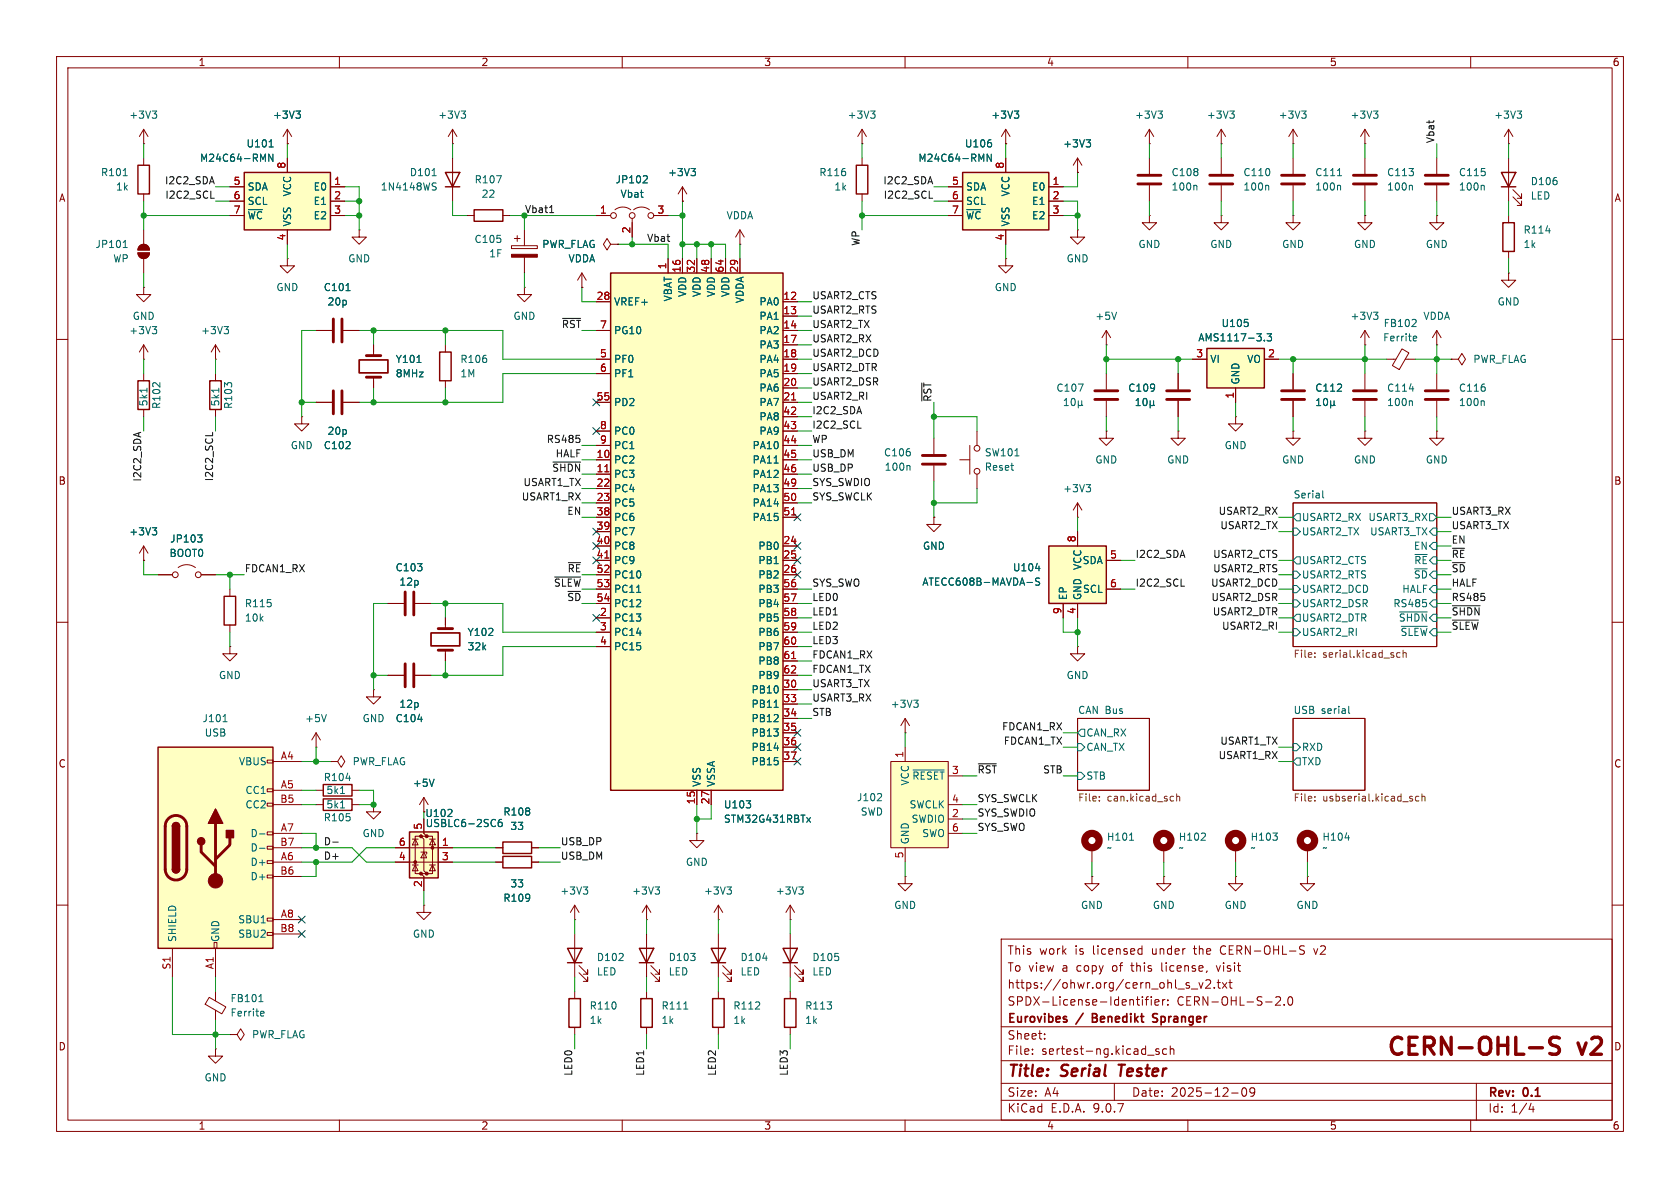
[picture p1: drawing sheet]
<svg xmlns="http://www.w3.org/2000/svg" width="297mm" height="210mm" viewBox="0 0 297 210" stroke-linecap="round" stroke-linejoin="round" font-family="sans-serif">
<defs><g id="words">
<g font-size="4.2" fill="#840000">
<text x="245" y="187.4">CERN-OHL-S</text>
<text x="279.3" y="187.4">v2</text>
</g>
<g font-size="2.8" fill="#840000">
<text x="178" y="190.9">Title:</text>
<text x="187.7" y="190.9">Serial</text>
<text x="198.6" y="190.9">Tester</text>
</g>
<g font-size="2.1" fill="#840000">
<text x="178" y="172">To view</text>
<text x="178" y="169">This</text>
<text x="183.7" y="169">work</text>
<text x="187.8" y="172">a</text>
<text x="190.1" y="169">is</text>
<text x="190.5" y="172">copy</text>
<text x="193.3" y="169">licensed</text>
<text x="196.9" y="172">of</text>
<text x="200.4" y="172">this</text>
<text x="203.9" y="169">under</text>
<text x="205.9" y="172">license,</text>
<text x="211.5" y="169">the</text>
<text x="215.8" y="172">visit</text>
<text x="216.3" y="169">CERN-OHL-S</text>
<text x="233" y="169">v2</text>
<text x="178" y="178">SPDX-License-Identifier:</text>
<text x="178" y="175">https://ohwr.org/cern_ohl_s_v2.txt</text>
<text x="208" y="178">CERN-OHL-S-2.0</text>
<text x="178" y="184">Sheet:</text>
<text x="178" y="181.2">Eurovibes</text>
<text x="190.5" y="181.2">/</text>
<text x="193.8" y="181.2">Benedikt</text>
<text x="205.1" y="181.2">Spranger</text>
<text x="178" y="186.7">File:</text>
<text x="184.1" y="186.7">sertest-ng.kicad_sch</text>
<text x="178" y="196.9">KiCad</text>
<text x="178" y="194.1">Size:</text>
<text x="184.7" y="194.1">A4</text>
<text x="185.7" y="196.9">E.D.A.</text>
<text x="193.3" y="196.9">9.0.7</text>
<text x="200" y="194.1">Date:</text>
<text x="207" y="194.1">2025-12-09</text>
<text x="263" y="194.3">Rev:</text>
<text x="263" y="196.9">Id:</text>
<text x="267.1" y="196.9">1/4</text>
<text x="269.4" y="194.3">0.1</text>
</g>
<g font-size="1.8" fill="#840000">
<text x="35" y="11.9">1</text>
<text x="85" y="11.9">2</text>
<text x="135" y="11.9">3</text>
<text x="185" y="11.9">4</text>
<text x="235" y="11.9">5</text>
<text x="285" y="11.9">6</text>
<text x="10.3" y="35.9">A</text>
<text x="285.3" y="35.9">A</text>
<text x="10.3" y="85.9">B</text>
<text x="285.3" y="85.9">B</text>
<text x="10.3" y="135.9">C</text>
<text x="285.3" y="135.9">C</text>
<text x="75.1" y="144.6">U102</text>
<text x="10.3" y="185.9">D</text>
<text x="285.3" y="185.9">D</text>
<text x="35" y="199.9">1</text>
<text x="85" y="199.9">2</text>
<text x="135" y="199.9">3</text>
<text x="185" y="199.9">4</text>
<text x="235" y="199.9">5</text>
<text x="285" y="199.9">6</text>
</g>
<g font-size="1.8" fill="#006464">
<text x="22.8" y="21.2">+3V3</text>
<text x="48.2" y="21.2">+3V3</text>
<text x="77.4" y="21.2">+3V3</text>
<text x="149.8" y="21.2">+3V3</text>
<text x="175.2" y="21.2">+3V3</text>
<text x="200.6" y="21.2">+3V3</text>
<text x="213.3" y="21.2">+3V3</text>
<text x="226" y="21.2">+3V3</text>
<text x="238.7" y="21.2">+3V3</text>
<text x="264.1" y="21.2">+3V3</text>
<text x="35.3" y="28.8">M24C64-RMN</text>
<text x="43.5" y="26.3">U101</text>
<text x="162.3" y="28.8">M24C64-RMN</text>
<text x="170.5" y="26.3">U106</text>
<text x="187.9" y="26.3">+3V3</text>
<text x="17.7" y="31.3">R101</text>
<text x="20.4" y="33.9">1k</text>
<text x="43.7" y="33.9">SDA</text>
<text x="51.7" y="34.8" transform="rotate(-90 51.7 34.8)">VCC</text>
<text x="55.4" y="33.9">E0</text>
<text x="67.2" y="33.9">1N4148WS</text>
<text x="72.4" y="31.3">D101</text>
<text x="83.8" y="32.6">R107</text>
<text x="85" y="35.2">22</text>
<text x="108.7" y="32.6">JP102</text>
<text x="109.6" y="35.2">Vbat</text>
<text x="118" y="31.3">+3V3</text>
<text x="144.7" y="31.3">R116</text>
<text x="147.4" y="33.9">1k</text>
<text x="170.7" y="33.9">SDA</text>
<text x="178.7" y="34.8" transform="rotate(-90 178.7 34.8)">VCC</text>
<text x="182.4" y="33.9">E0</text>
<text x="207" y="31.3">C108</text>
<text x="207" y="33.9">100n</text>
<text x="219.7" y="31.3">C110</text>
<text x="219.7" y="33.9">100n</text>
<text x="232.4" y="31.3">C111</text>
<text x="232.4" y="33.9">100n</text>
<text x="245.1" y="31.3">C113</text>
<text x="245.1" y="33.9">100n</text>
<text x="257.8" y="31.3">C115</text>
<text x="257.8" y="33.9">100n</text>
<text x="270.5" y="32.9">D106</text>
<text x="270.5" y="35.5">LED</text>
<text x="43.7" y="36.4">SCL</text>
<text x="43.7" y="39">~{WC}</text>
<text x="51.7" y="40.1" transform="rotate(-90 51.7 40.1)">VSS</text>
<text x="55.4" y="36.4">E1</text>
<text x="55.4" y="39">E2</text>
<text x="128.3" y="39">VDDA</text>
<text x="170.7" y="36.4">SCL</text>
<text x="170.7" y="39">~{WC}</text>
<text x="178.7" y="40.1" transform="rotate(-90 178.7 40.1)">VSS</text>
<text x="182.4" y="36.4">E1</text>
<text x="182.4" y="39">E2</text>
<text x="269.2" y="41.5">R114</text>
<text x="16.8" y="44">JP101</text>
<text x="19.9" y="46.6">WP</text>
<text x="61.5" y="46.6">GND</text>
<text x="83.8" y="43.2">C105</text>
<text x="86.4" y="45.7">1F</text>
<text x="95.8" y="44">PWR_FLAG</text>
<text x="100.4" y="46.6">VDDA</text>
<text x="188.5" y="46.6">GND</text>
<text x="201.2" y="44">GND</text>
<text x="213.9" y="44">GND</text>
<text x="226.6" y="44">GND</text>
<text x="239.3" y="44">GND</text>
<text x="252" y="44">GND</text>
<text x="269.2" y="44">1k</text>
<text x="48.8" y="51.7">GND</text>
<text x="57.1" y="51.7">C101</text>
<text x="119" y="53.4" transform="rotate(-90 119 53.4)">VBAT</text>
<text x="121.5" y="52.6" transform="rotate(-90 121.5 52.6)">VDD</text>
<text x="124.1" y="52.6" transform="rotate(-90 124.1 52.6)">VDD</text>
<text x="126.6" y="52.6" transform="rotate(-90 126.6 52.6)">VDD</text>
<text x="129.1" y="52.6" transform="rotate(-90 129.1 52.6)">VDD</text>
<text x="131.7" y="53.7" transform="rotate(-90 131.7 53.7)">VDDA</text>
<text x="175.8" y="51.7">GND</text>
<text x="22.8" y="59.3">+3V3</text>
<text x="23.4" y="56.7">GND</text>
<text x="35.5" y="59.3">+3V3</text>
<text x="57.8" y="54.2">20p</text>
<text x="90.7" y="56.7">GND</text>
<text x="108.5" y="54.2">VREF+</text>
<text x="108.5" y="59.3">PG10</text>
<text x="134.2" y="54.2">PA0</text>
<text x="134.2" y="56.7">PA1</text>
<text x="134.2" y="59.3">PA2</text>
<text x="193.5" y="56.7">+5V</text>
<text x="215.9" y="58">U105</text>
<text x="238.7" y="56.7">+3V3</text>
<text x="244.5" y="58">FB102</text>
<text x="251.5" y="56.7">VDDA</text>
<text x="264.7" y="54.2">GND</text>
<text x="69.9" y="64.4">Y101</text>
<text x="81.3" y="64.4">R106</text>
<text x="108.5" y="64.4">PF0</text>
<text x="134.2" y="61.8">PA3</text>
<text x="134.2" y="64.4">PA4</text>
<text x="211.7" y="60.6">AMS1117-3.3</text>
<text x="213.9" y="64.4">VI</text>
<text x="220.4" y="64.4">VO</text>
<text x="244.4" y="60.6">Ferrite</text>
<text x="260.4" y="64.4">PWR_FLAG</text>
<text x="26.3" y="71.9" transform="rotate(-90 26.3 71.9)">5k1</text>
<text x="39" y="71.9" transform="rotate(-90 39 71.9)">5k1</text>
<text x="69.9" y="66.9">8MHz</text>
<text x="81.3" y="66.9">1M</text>
<text x="108.5" y="66.9">PF1</text>
<text x="108.5" y="72">PD2</text>
<text x="134.2" y="66.9">PA5</text>
<text x="134.2" y="69.4">PA6</text>
<text x="134.2" y="72">PA7</text>
<text x="186.7" y="69.4">C107</text>
<text x="199.4" y="69.4">C109</text>
<text x="219.3" y="68.1" transform="rotate(-90 219.3 68.1)">GND</text>
<text x="232.4" y="69.4">C112</text>
<text x="245.1" y="69.4">C114</text>
<text x="245.1" y="72">100n</text>
<text x="257.8" y="69.4">C116</text>
<text x="257.8" y="72">100n</text>
<text x="28.5" y="72.4" transform="rotate(-90 28.5 72.4)">R102</text>
<text x="41.2" y="72.4" transform="rotate(-90 41.2 72.4)">R103</text>
<text x="57.8" y="77.1">20p</text>
<text x="108.5" y="77.1">PC0</text>
<text x="134.2" y="74.5">PA8</text>
<text x="134.2" y="77.1">PA9</text>
<text x="51.3" y="79.6">GND</text>
<text x="57.1" y="79.6">C102</text>
<text x="108.5" y="79.6">PC1</text>
<text x="108.5" y="82.1">PC2</text>
<text x="132.9" y="79.6">PA10</text>
<text x="132.9" y="82.1">PA11</text>
<text x="156.2" y="80.9">C106</text>
<text x="156.3" y="83.4">100n</text>
<text x="174" y="80.9">SW101</text>
<text x="174" y="83.4">Reset</text>
<text x="193.5" y="82.1">GND</text>
<text x="206.2" y="82.1">GND</text>
<text x="216.4" y="79.6">GND</text>
<text x="226.6" y="82.1">GND</text>
<text x="239.3" y="82.1">GND</text>
<text x="252" y="82.1">GND</text>
<text x="108.5" y="84.7">PC3</text>
<text x="108.5" y="87.2">PC4</text>
<text x="108.5" y="89.8">PC5</text>
<text x="132.9" y="84.7">PA12</text>
<text x="132.9" y="87.2">PA13</text>
<text x="132.9" y="89.8">PA14</text>
<text x="187.9" y="87.2">+3V3</text>
<text x="228.6" y="88.2">Serial</text>
<text x="22.8" y="94.8">+3V3</text>
<text x="108.5" y="92.3">PC6</text>
<text x="108.5" y="94.8">PC7</text>
<text x="132.9" y="92.3">PA15</text>
<text x="230.1" y="94.8">USART2_TX</text>
<text x="230.1" y="92.3">USART2_RX</text>
<text x="241.8" y="92.3">USART3_RX</text>
<text x="242.1" y="94.8">USART3_TX</text>
<text x="29.9" y="98.7">BOOT0</text>
<text x="30" y="96.1">JP103</text>
<text x="69.8" y="101.2">C103</text>
<text x="108.5" y="97.4">PC8</text>
<text x="108.5" y="99.9">PC9</text>
<text x="134" y="97.4">PB0</text>
<text x="134" y="99.9">PB1</text>
<text x="163.1" y="97.4">GND</text>
<text x="179" y="101.2">U104</text>
<text x="191.3" y="99.9">SDA</text>
<text x="191.4" y="100.9" transform="rotate(-90 191.4 100.9)">VCC</text>
<text x="230.1" y="99.9">USART2_CTS</text>
<text x="249.9" y="97.4">EN</text>
<text x="249.9" y="99.9">~{RE}</text>
<text x="43.2" y="107.5">R115</text>
<text x="70.5" y="103.7">12p</text>
<text x="108.5" y="102.5">PC10</text>
<text x="108.5" y="105">PC11</text>
<text x="108.5" y="107.5">PC12</text>
<text x="134" y="102.5">PB2</text>
<text x="134" y="105">PB3</text>
<text x="134" y="107.5">PB4</text>
<text x="163" y="103.7">ATECC608B-MAVDA-S</text>
<text x="188.8" y="106.2" transform="rotate(-90 188.8 106.2)">EP</text>
<text x="191.4" y="105">SCL</text>
<text x="191.4" y="106.2" transform="rotate(-90 191.4 106.2)">GND</text>
<text x="230.1" y="107.5">USART2_DSR</text>
<text x="230.1" y="102.5">USART2_RTS</text>
<text x="230.1" y="105">USART2_DCD</text>
<text x="246.2" y="107.5">RS485</text>
<text x="247.8" y="105">HALF</text>
<text x="249.9" y="102.5">~{SD}</text>
<text x="43.2" y="110.1">10k</text>
<text x="82.6" y="112.6">Y102</text>
<text x="108.5" y="110.1">PC13</text>
<text x="108.5" y="112.6">PC14</text>
<text x="134" y="110.1">PB5</text>
<text x="134" y="112.6">PB6</text>
<text x="230.1" y="110.1">USART2_DTR</text>
<text x="230.1" y="112.6">USART2_RI</text>
<text x="247.2" y="110.1">~{SHDN}</text>
<text x="247.5" y="112.6">~{SLEW}</text>
<text x="82.6" y="115.2">32k</text>
<text x="108.5" y="115.2">PC15</text>
<text x="134" y="115.2">PB7</text>
<text x="134" y="117.7">PB8</text>
<text x="38.6" y="120.2">GND</text>
<text x="70.5" y="125.3">12p</text>
<text x="132.8" y="122.8">PB10</text>
<text x="132.8" y="125.3">PB11</text>
<text x="134" y="120.2">PB9</text>
<text x="157.4" y="125.3">+3V3</text>
<text x="188.5" y="120.2">GND</text>
<text x="35.7" y="127.9">J101</text>
<text x="36.1" y="130.4">USB</text>
<text x="53.8" y="127.9">+5V</text>
<text x="64" y="127.9">GND</text>
<text x="69.8" y="127.9">C104</text>
<text x="132.8" y="127.9">PB12</text>
<text x="132.8" y="130.4">PB13</text>
<text x="190.5" y="126.3">CAN Bus</text>
<text x="192" y="130.4">CAN_RX</text>
<text x="228.6" y="126.3">USB</text>
<text x="233.6" y="126.3">serial</text>
<text x="42.1" y="135.5">VBUS</text>
<text x="62.2" y="135.5">PWR_FLAG</text>
<text x="132.8" y="132.9">PB14</text>
<text x="132.8" y="135.5">PB15</text>
<text x="192" y="132.9">CAN_TX</text>
<text x="230.1" y="135.5">TXD</text>
<text x="230.1" y="132.9">RXD</text>
<text x="43.3" y="140.6">CC1</text>
<text x="43.3" y="143.1">CC2</text>
<text x="57.1" y="138.3">R104</text>
<text x="57.6" y="140.6">5k1</text>
<text x="57.6" y="143.1">5k1</text>
<text x="72.9" y="139.3">+5V</text>
<text x="124.1" y="139.2" transform="rotate(-90 124.1 139.2)">VSS</text>
<text x="126.6" y="139.2" transform="rotate(-90 126.6 139.2)">VSSA</text>
<text x="127.9" y="143.1">U103</text>
<text x="151.4" y="141.8">J102</text>
<text x="160.7" y="143.1">SWCLK</text>
<text x="160.9" y="139" transform="rotate(-90 160.9 139)">VCC</text>
<text x="161.2" y="138">~{RESET}</text>
<text x="192" y="138">STB</text>
<text x="44.2" y="148.2">D-</text>
<text x="57.1" y="145.4">R105</text>
<text x="64" y="148.2">GND</text>
<text x="75.2" y="146.4">USBLC6-2SC6</text>
<text x="88.9" y="144.4">R108</text>
<text x="90.1" y="146.9">33</text>
<text x="127.9" y="145.6">STM32G431RBTx</text>
<text x="152.1" y="144.4">SWD</text>
<text x="160.9" y="149.4" transform="rotate(-90 160.9 149.4)">GND</text>
<text x="161.1" y="145.6">SWDIO</text>
<text x="162.9" y="148.2">SWO</text>
<text x="195.6" y="148.8">H101</text>
<text x="208.3" y="148.8">H102</text>
<text x="221" y="148.8">H103</text>
<text x="233.7" y="148.8">H104</text>
<text x="44.2" y="150.7">D-</text>
<text x="44.2" y="153.3">D+</text>
<text x="44.2" y="155.8">D+</text>
<text x="121.2" y="153.3">GND</text>
<text x="195.6" y="150.7">~</text>
<text x="208.3" y="150.7">~</text>
<text x="221" y="150.7">~</text>
<text x="233.7" y="150.7">~</text>
<text x="88.9" y="159.6">R109</text>
<text x="90.1" y="157.1">33</text>
<text x="99" y="158.3">+3V3</text>
<text x="111.7" y="158.3">+3V3</text>
<text x="124.4" y="158.3">+3V3</text>
<text x="137.1" y="158.3">+3V3</text>
<text x="158" y="160.9">GND</text>
<text x="191" y="160.9">GND</text>
<text x="203.7" y="160.9">GND</text>
<text x="216.4" y="160.9">GND</text>
<text x="229.1" y="160.9">GND</text>
<text x="31.3" y="166.6" transform="rotate(-90 31.3 166.6)">SHIELD</text>
<text x="39" y="166.6" transform="rotate(-90 39 166.6)">GND</text>
<text x="42" y="163.4">SBU1</text>
<text x="42" y="166">SBU2</text>
<text x="72.9" y="166">GND</text>
<text x="105.4" y="170.1">D102</text>
<text x="105.4" y="172.6">LED</text>
<text x="118.1" y="170.1">D103</text>
<text x="118.1" y="172.6">LED</text>
<text x="130.8" y="170.1">D104</text>
<text x="130.8" y="172.6">LED</text>
<text x="143.5" y="170.1">D105</text>
<text x="143.5" y="172.6">LED</text>
<text x="40.6" y="177.4">FB101</text>
<text x="40.6" y="179.9">Ferrite</text>
<text x="104.1" y="178.7">R110</text>
<text x="116.8" y="178.7">R111</text>
<text x="129.5" y="178.7">R112</text>
<text x="142.2" y="178.7">R113</text>
<text x="44.5" y="183.7">PWR_FLAG</text>
<text x="104.1" y="181.2">1k</text>
<text x="116.8" y="181.2">1k</text>
<text x="129.5" y="181.2">1k</text>
<text x="142.2" y="181.2">1k</text>
<text x="36.1" y="191.4">GND</text>
</g>
<g font-size="1.8" fill="#a90000">
<text x="50.5" y="29.9" transform="rotate(-90 50.5 29.9)">8</text>
<text x="177.5" y="29.9" transform="rotate(-90 177.5 29.9)">8</text>
<text x="41.2" y="32.8">5</text>
<text x="41.2" y="35.3">6</text>
<text x="59" y="32.8">1</text>
<text x="59" y="35.3">2</text>
<text x="168.2" y="32.8">5</text>
<text x="168.2" y="35.3">6</text>
<text x="186" y="32.8">1</text>
<text x="186" y="35.3">2</text>
<text x="41.2" y="37.8">7</text>
<text x="59" y="37.8">3</text>
<text x="106" y="37.8">1</text>
<text x="111.5" y="41.3" transform="rotate(-90 111.5 41.3)">2</text>
<text x="116.1" y="37.8">3</text>
<text x="168.2" y="37.8">7</text>
<text x="186" y="37.8">3</text>
<text x="50.5" y="42.6" transform="rotate(-90 50.5 42.6)">4</text>
<text x="117.9" y="47.7" transform="rotate(-90 117.9 47.7)">1</text>
<text x="177.5" y="42.6" transform="rotate(-90 177.5 42.6)">4</text>
<text x="105.4" y="53.1">28</text>
<text x="120.4" y="48.3" transform="rotate(-90 120.4 48.3)">16</text>
<text x="122.9" y="48.3" transform="rotate(-90 122.9 48.3)">32</text>
<text x="125.5" y="48.3" transform="rotate(-90 125.5 48.3)">48</text>
<text x="128" y="48.3" transform="rotate(-90 128 48.3)">64</text>
<text x="130.6" y="48.3" transform="rotate(-90 130.6 48.3)">29</text>
<text x="138.4" y="53.1">12</text>
<text x="106" y="58.2">7</text>
<text x="138.4" y="55.6">13</text>
<text x="138.4" y="58.2">14</text>
<text x="106" y="63.2">5</text>
<text x="106" y="65.8">6</text>
<text x="138.4" y="60.7">17</text>
<text x="138.4" y="63.2">18</text>
<text x="138.4" y="65.8">19</text>
<text x="211.4" y="63.2">3</text>
<text x="224.1" y="63.2">2</text>
<text x="105.4" y="70.9">55</text>
<text x="138.4" y="68.3">20</text>
<text x="138.4" y="70.9">21</text>
<text x="218.2" y="70.6" transform="rotate(-90 218.2 70.6)">1</text>
<text x="106" y="75.9">8</text>
<text x="138.4" y="73.4">42</text>
<text x="138.4" y="75.9">43</text>
<text x="105.4" y="81">10</text>
<text x="105.4" y="83.6">11</text>
<text x="106" y="78.5">9</text>
<text x="138.4" y="78.5">44</text>
<text x="138.4" y="81">45</text>
<text x="138.4" y="83.6">46</text>
<text x="105.4" y="86.1">22</text>
<text x="105.4" y="88.6">23</text>
<text x="138.4" y="86.1">49</text>
<text x="138.4" y="88.6">50</text>
<text x="105.4" y="91.2">38</text>
<text x="105.4" y="93.7">39</text>
<text x="138.4" y="91.2">51</text>
<text x="190.2" y="96" transform="rotate(-90 190.2 96)">8</text>
<text x="105.4" y="96.3">40</text>
<text x="105.4" y="98.8">41</text>
<text x="105.4" y="101.3">52</text>
<text x="138.4" y="96.3">24</text>
<text x="138.4" y="98.8">25</text>
<text x="138.4" y="101.3">26</text>
<text x="196.1" y="98.8">5</text>
<text x="105.4" y="103.9">53</text>
<text x="105.4" y="106.4">54</text>
<text x="138.4" y="103.9">56</text>
<text x="138.4" y="106.4">57</text>
<text x="196.1" y="103.9">6</text>
<text x="106" y="109">2</text>
<text x="106" y="111.5">3</text>
<text x="138.4" y="109">58</text>
<text x="138.4" y="111.5">59</text>
<text x="187.7" y="108.7" transform="rotate(-90 187.7 108.7)">9</text>
<text x="190.2" y="108.7" transform="rotate(-90 190.2 108.7)">4</text>
<text x="106" y="114">4</text>
<text x="138.4" y="114">60</text>
<text x="138.4" y="116.6">61</text>
<text x="138.4" y="119.1">62</text>
<text x="138.4" y="121.7">30</text>
<text x="138.4" y="124.2">33</text>
<text x="138.4" y="126.7">34</text>
<text x="138.4" y="129.3">35</text>
<text x="138.4" y="131.8">36</text>
<text x="49.5" y="134.4">A4</text>
<text x="138.4" y="134.4">37</text>
<text x="159.8" y="134.1" transform="rotate(-90 159.8 134.1)">1</text>
<text x="168.2" y="136.9">3</text>
<text x="49.5" y="142">B5</text>
<text x="49.5" y="139.4">A5</text>
<text x="122.9" y="142.3" transform="rotate(-90 122.9 142.3)">15</text>
<text x="125.5" y="142.3" transform="rotate(-90 125.5 142.3)">27</text>
<text x="168.2" y="142">4</text>
<text x="49.5" y="149.6">B7</text>
<text x="49.5" y="147.1">A7</text>
<text x="70.4" y="149.6">6</text>
<text x="74.7" y="146.8" transform="rotate(-90 74.7 146.8)">5</text>
<text x="78" y="149.6">1</text>
<text x="168.2" y="144.5">2</text>
<text x="168.2" y="147.1">6</text>
<text x="49.5" y="154.7">B6</text>
<text x="49.5" y="152.1">A6</text>
<text x="70.4" y="152.1">4</text>
<text x="78" y="152.1">3</text>
<text x="159.8" y="151.8" transform="rotate(-90 159.8 151.8)">5</text>
<text x="74.7" y="156.9" transform="rotate(-90 74.7 156.9)">2</text>
<text x="49.5" y="164.8">B8</text>
<text x="49.5" y="162.3">A8</text>
<text x="30.2" y="171.5" transform="rotate(-90 30.2 171.5)">S1</text>
<text x="37.8" y="171.4" transform="rotate(-90 37.8 171.4)">A1</text>
</g>
<g font-size="1.8" fill="#0f0f0f">
<text x="253.7" y="25.4" transform="rotate(-90 253.7 25.4)">Vbat</text>
<text x="29.1" y="32.7">I2C2_SDA</text>
<text x="29.1" y="35.2">I2C2_SCL</text>
<text x="156.1" y="32.7">I2C2_SDA</text>
<text x="156.1" y="35.2">I2C2_SCL</text>
<text x="92.7" y="37.8">Vbat1</text>
<text x="114.3" y="42.8">Vbat</text>
<text x="152.1" y="43.6" transform="rotate(-90 152.1 43.6)">WP</text>
<text x="143.5" y="53">USART2_CTS</text>
<text x="143.5" y="58.1">USART2_TX</text>
<text x="143.5" y="55.5">USART2_RTS</text>
<text x="143.5" y="60.6">USART2_RX</text>
<text x="143.5" y="65.7">USART2_DTR</text>
<text x="143.5" y="63.2">USART2_DCD</text>
<text x="143.5" y="70.8">USART2_RI</text>
<text x="143.5" y="68.2">USART2_DSR</text>
<text x="164.8" y="71.1" transform="rotate(-90 164.8 71.1)">~{RST}</text>
<text x="143.5" y="73.3">I2C2_SDA</text>
<text x="143.5" y="75.9">I2C2_SCL</text>
<text x="96.6" y="78.4">RS485</text>
<text x="98.1" y="80.9">HALF</text>
<text x="143.5" y="80.9">USB_DM</text>
<text x="143.5" y="78.4">WP</text>
<text x="143.5" y="83.5">USB_DP</text>
<text x="25.1" y="85.2" transform="rotate(-90 25.1 85.2)">I2C2_SDA</text>
<text x="37.8" y="85.2" transform="rotate(-90 37.8 85.2)">I2C2_SCL</text>
<text x="92.1" y="88.6">USART1_RX</text>
<text x="92.4" y="86">USART1_TX</text>
<text x="143.5" y="88.6">SYS_SWCLK</text>
<text x="143.5" y="86">SYS_SWDIO</text>
<text x="100.2" y="91.1">EN</text>
<text x="215.3" y="91.1">USART2_RX</text>
<text x="215.6" y="93.6">USART2_TX</text>
<text x="256.5" y="91.1">USART3_RX</text>
<text x="256.5" y="93.6">USART3_TX</text>
<text x="43.2" y="101.3">FDCAN1_RX</text>
<text x="200.7" y="98.7">I2C2_SDA</text>
<text x="214.4" y="98.7">USART2_CTS</text>
<text x="214.4" y="101.3">USART2_RTS</text>
<text x="256.5" y="98.7">~{RE}</text>
<text x="256.5" y="101.3">~{SD}</text>
<text x="256.5" y="96.2">EN</text>
<text x="143.5" y="106.3">LED0</text>
<text x="143.5" y="103.8">SYS_SWO</text>
<text x="200.7" y="103.8">I2C2_SCL</text>
<text x="214" y="103.8">USART2_DCD</text>
<text x="214.1" y="106.3">USART2_DSR</text>
<text x="256.5" y="106.3">RS485</text>
<text x="256.5" y="103.8">HALF</text>
<text x="143.5" y="114">LED3</text>
<text x="143.5" y="111.4">LED2</text>
<text x="143.5" y="108.9">LED1</text>
<text x="214.3" y="108.9">USART2_DTR</text>
<text x="215.9" y="111.4">USART2_RI</text>
<text x="256.5" y="108.9">~{SHDN}</text>
<text x="256.5" y="111.4">~{SLEW}</text>
<text x="143.5" y="116.5">FDCAN1_RX</text>
<text x="143.5" y="119">FDCAN1_TX</text>
<text x="143.5" y="124.1">USART3_RX</text>
<text x="143.5" y="121.6">USART3_TX</text>
<text x="143.5" y="126.7">STB</text>
<text x="177.1" y="129.2">FDCAN1_RX</text>
<text x="177.4" y="131.7">FDCAN1_TX</text>
<text x="215.6" y="131.7">USART1_TX</text>
<text x="172.7" y="136.8">~{RST}</text>
<text x="184.3" y="136.8">STB</text>
<text x="215.3" y="134.3">USART1_RX</text>
<text x="172.7" y="141.9">SYS_SWCLK</text>
<text x="57.1" y="149.5">D-</text>
<text x="99.1" y="149.5">USB_DP</text>
<text x="172.7" y="144.4">SYS_SWDIO</text>
<text x="172.7" y="147">SYS_SWO</text>
<text x="57.1" y="152.1">D+</text>
<text x="99.1" y="152.1">USB_DM</text>
<text x="101.3" y="190.3" transform="rotate(-90 101.3 190.3)">LED0</text>
<text x="114" y="190.3" transform="rotate(-90 114 190.3)">LED1</text>
<text x="126.7" y="190.3" transform="rotate(-90 126.7 190.3)">LED2</text>
<text x="139.4" y="190.3" transform="rotate(-90 139.4 190.3)">LED3</text>
</g>
<g font-size="1.8" fill="#009600">
<text x="99.2" y="58.1">~{RST} 7</text>
<text x="97.5" y="83.5">~{SHDN} 11</text>
<text x="100.2" y="101.3">~{RE} 52</text>
<text x="97.8" y="103.8">~{SLEW} 53</text>
<text x="100.2" y="106.3">~{SD} 54</text>
</g>
<g font-size="1.8" fill="#725600">
<text x="228.6" y="116.6">File:</text>
<text x="233.8" y="116.6">serial.kicad_sch</text>
<text x="190.5" y="142">File:</text>
<text x="195.7" y="142">can.kicad_sch</text>
<text x="228.6" y="142">File:</text>
<text x="233.8" y="142">usbserial.kicad_sch</text>
</g>
</g></defs>
<g fill="none" stroke="#840000" stroke-width=".18">
<path d="M10 10h277v190h-277zM12 12h273v186h-273zM60 10v2M110 10v2M160 10v2M210 10v2M260 10v2M241.3 27.9v2.8M241.3 32.8v2.8M266.7 27.9v7.7M267.5 34.8l1.5 1.5v-.7v.7h-.8M267.5 33.5l1.5 1.6v-.8v.8h-.8"/>
<path d="M241.3 58.4l-.8 1.3M241.3 58.4l.8 1.3M241.3 58.4v2.6M10 60h2M66 61v1.9M66 66.7v1.9M78.7 61v1.2M78.7 67.3v1.3M165.1 77.5v2.8M171.4 78.7v5.1M172.7 76.2v2.5M241.3 61h.1"/>
<path d="M245.1 63.5h1.7M247.9 61.7l1.2 .7-1.7 2.9-1.2-.7zM248.4 63.5h1.8M254 66v2.8M254 70.9v2.8M285 60h2M165.1 91.4v1.3h1.3l-1.3 1.3-1.3-1.3h1.3M165.1 91.4h.1M165.1 82.3v2.8M169.7 81.3h1.7M172.7 83.8v2.6M228.6 88.9h25.4v25.4h-25.4z"/>
<path d="M10 110h2M285 110h2M160 129.5h.1M160 127l-.7 1.3M160 127l.8 1.3M160 127v2.5M190.5 127h12.7v12.7h-12.7zM228.6 127h12.7v12.7h-12.7zM123.2 147.3v1.3h1.3l-1.3 1.3-1.3-1.3h1.3M123.2 147.3h.1M193 149.9v2.5M205.7 154.9v1.3h1.3l-1.3 1.3-1.2-1.3h1.2"/>
<path d="M205.7 154.9h.1M205.7 149.9v2.5M218.4 154.9v1.3h1.3l-1.3 1.3-1.2-1.3h1.2M218.4 154.9h.1M218.4 149.9v2.5M231.1 154.9v1.3h1.3l-1.3 1.3-1.2-1.3h1.2M231.1 154.9h.1M231.1 149.9v2.5M10 160h2M101.6 162.6h.1M101.6 160v2.6M101.6 165.1v7.6"/>
<path d="M101.6 175.3v1.2M101.6 160l-.8 1.3M101.6 160l.8 1.3M102.4 172l1.5 1.5v-.8v.8h-.8M102.4 170.7l1.5 1.5v-.7v.7h-.8M114.3 162.6h.1M114.3 160v2.6M114.3 165.1v7.6M114.3 175.3v1.2M114.3 160l-.8 1.3M114.3 160l.8 1.3M115.1 172l1.5 1.5v-.8v.8h-.8"/>
<path d="M115.1 170.7l1.5 1.5v-.7v.7h-.8M127 175.3v1.2M139.7 165.1v7.6M139.7 175.3v1.2M140.5 172l1.5 1.5v-.8v.8h-.8M140.5 170.7l1.5 1.5v-.7v.7h-.8M177 166h108v32h-108zM200.9 176.7h.6M201.3 177.7h.2M201.5 167.7l.4 .1M201.9 167.2v1.5M201.9 168.6l-.4 .1"/>
<path d="M202 176.2v.1M202 176.7v1M202.5 176.7h.5M203 176.2l-.3 .2v1.3M203.5 176.2v.1M203.5 176.7v1M204.2 177.2l.7-.1-.1-.3-.4-.1-.2 .2v.7h.6M205.5 176.7v1M206 176.7l-.3 .1-.2 .2M206.5 177.6v.1M206.5 176.8v.1M209.9 174.2l.3 .1 .1 .2-.2 .2h-.3"/>
<path d="M209.9 173.7l.3 .1M210.6 174.8h1.1M212 173.7l.3 1 .4-1M213.2 173.3l.5-.1 .3 .1v.3l-.9 1.1h.9M214.7 174.6v.1M215 170.7l.4 1M215.2 173.7h.5M215.4 173.2v1.3l.3 .2M216.1 173.7l.8 1M216.9 173.7l-.8 1M217.2 173.7h.6M217.5 173.2v1.3l.3 .2"/>
<path d="M225.5 176.3l.6-.1 .2 .1 .1 .3-.9 1.1h.9M227 177.6v.1M227.8 176.3l.2-.1a.81 .81 0 0 1 .6 .6 .81 .81 0 0 1-.3 .8l-.1 .1a.81 .81 0 0 1-.4-1.4zM229.9 167.8l.6 .3 .1 .3-.3 .3-.6-.1M229.9 167.3h.7M232.2 167.7l.4 1M285 160h2M60 198v2M101.6 181.6v1.3M110 198v2M114.3 181.6v1.3M127 181.6v1.3"/>
<path d="M139.7 181.6v1.3M160 198v2M177 194.5h108M177 191.5h108M177 187.5h108M177 181.5h108M182.5 186.3v.1M182.5 185.5v.1M184.7 183.6v.1M184.7 182.8v.1M197 191.5v3M202.9 186.5h1.1"/>
<path d="M204.9 185.5l-.4-.1-.2 .2 .1 .2 .5 .2v.3h-.6M206.2 185.5l-.4-.1-.3 .3v.4l.2 .2h.5M206.9 185.5l.2-.1 .4 .1v.9M206.9 184.9v1.5M210 198v2M217.7 193.2h1.2M219.7 192.4l.2-.1a.81 .81 0 0 1 .6 .6 .81 .81 0 0 1-.3 .8l-.2 .1a.81 .81 0 0 1-.3-1.4zM221.8 192.9l-.3 .3h-.3l-.2-.3 .1-.5 .4-.1 .2 .1a.99 .99 0 0 1-.3 1.4h-.3M260 198v2M261 191.5v6.5M270.7 195l-.4 1.1h.9M271 195.6v1"/>
<circle cx="172.7" cy="79.2" r=".51"/>
<circle cx="172.7" cy="83.3" r=".51"/>
</g>
<path d="M197.7 188.2h1.2M198.3 188.2l-.2 2" fill="none" stroke="#840000" stroke-width=".4"/>
<path d="M63.5 63.6h5.1v2.3h-5.1zM193.1 179.9h.5M193.6 179.2h-.5v1.5h.6M204.6 179.3l-.5-.1-.3 .3 .1 .3 .6 .2M203.8 180.6h.7" fill="none" stroke="#840000" stroke-width=".3"/>
<path d="M270.4 185.2h2.3M275.7 183.5l-.4-.1h-.8a.73 .73 0 0 0-.5 .7 .73 .73 0 0 0 .5 .7 1.1 1.1 0 0 1 1.2 .7 .77 .77 0 0 1-.6 .9h-.7l-.4-.2" fill="none" stroke="#840000" stroke-width=".6"/>
<g fill="none" stroke="#006464" stroke-width=".18">
<path d="M249.5 32.8l.2 .1v.7M242.8 55.2h.8l-.4 .5M243.4 55.7l.2 .2v.3l-.2 .3M250 59.4l.4 .1 .1 .2-.7 .1M250.2 56.5l.2 .2-.1 .3-.7 .7h.8M73.7 64.1h.7M250.4 60.2l-.4 .1M262.2 70.9l.2 .1v.7M160.7 82.3l.2 .2v.6M179.4 80.6h.7M228.6 93.3h.6l.7 .7-.7 .6h-.6zM229.2 98.4h.7v1.3h-.7l-.6-.6z"/>
<path d="M229.2 90.8h.7v1.3h-.7l-.6-.7zM233.8 86.8v1l.2 .2M250.1 98h2.2M252.7 90.8h.7l.6 .6-.6 .7h-.7zM253.4 95.9h.6v1.3h-.6l-.7-.7zM253.4 93.3h.6v1.3h-.6l-.7-.6zM228.6 106h.6l.7 .7-.7 .6h-.6zM228.6 111.1h.6l.7 .7-.7 .6h-.6zM228.6 101h.6l.7 .6-.7 .6h-.6zM228.6 103.5h.6l.7 .6-.7 .7h-.6zM229.2 108.6h.7v1.3h-.7l-.6-.7zM247.4 108.2h4.9"/>
<path d="M247.7 110.7h4.6M252.1 106.6v.5M253.4 106h.6v1.3h-.6l-.7-.6zM253.4 103.5h.6v1.3h-.6l-.7-.7zM161.5 123.8h.8l-.4 .5M162.1 124.3l.2 .2v.3l-.2 .2M190.5 131.4h.6l.7 .7-.7 .6h-.6zM190.5 136.5h.6l.7 .7-.7 .6h-.6zM191.1 128.9h.7v1.3h-.7l-.6-.7zM228.6 131.4h.6l.7 .7-.7 .6h-.6zM229.2 134h.7v1.3h-.7l-.6-.7zM238.4 124.9v1l.2 .2"/>
<path d="M103.1 156.8h.8l-.4 .5M103.7 157.3l.2 .2v.3l-.2 .3M115.8 156.8h.8l-.4 .5M116.4 157.3l.2 .2v.3l-.2 .3M199.7 148.5h.7M212.3 148.5h.8M213 147.4v.4M225 147.3h.8l-.4 .4M225.7 147.9v.5M237.8 148.1h.8M120.9 178.4h.7"/>
</g>
<g fill="none" stroke="#725600" stroke-width=".18">
<path d="M232.4 115.4v.1M232.4 116.1v.1M246.9 116l.2 .2 .4-.1M247.5 115.4h-.4l-.2 .2M248.1 115.5l.1-.1h.3l.1 .8M248.1 114.9v1.3M194.3 141.5v.1M194.3 140.8v.1M207.4 140.8h.1M207.5 141.5l-.1 .1M208 140.9l.2-.1h.3l.1 .8M208 140.3v1.3"/>
<path d="M232.4 141.5v.1M232.4 140.8v.1M250.8 140.8h-.3l-.3 .2 .2 .5h.4M251.4 140.9l.2-.1h.3v.8M251.4 140.3v1.3"/>
</g>
<g fill="none" stroke="#840000" stroke-width=".25">
<path d="M265.4 30.5h2.6l-1.3 2.5zM265.4 33h2.6M77.7 62.2h2.1v5.1h-2.1zM100.3 167.6h2.6l-1.3 2.6zM100.3 170.2h2.6M100.6 176.5h2v5.1h-2zM113 167.6h2.6l-1.3 2.6zM113 170.2h2.6M113.3 176.5h2v5.1h-2zM126 176.5h2v5.1h-2zM138.4 167.6h2.6l-1.3 2.6zM138.4 170.2h2.6"/>
<path d="M138.7 176.5h2v5.1h-2z"/>
</g>
<path d="M239.3 31h4M239.3 32.5h4M64.8 66.7h2.5M64.8 62.9h2.5M252 69.1h4M252 70.6h4M163.1 80.5h4M163.1 82h4" fill="none" stroke="#840000" stroke-width=".51"/>
<g fill="none" stroke="#840000" stroke-width="1.3">
<circle cx="193" cy="148.6" r="1.27"/>
<circle cx="205.7" cy="148.6" r="1.27"/>
<circle cx="218.4" cy="148.6" r="1.27"/>
<circle cx="231.1" cy="148.6" r="1.27"/>
</g>
<path d="M185.4 96.5h10.2v10.2h-10.2z" fill="#ffffc2"/>
<path d="M185.4 96.5h10.2v10.2h-10.2z" fill="none" stroke="#840000" stroke-width=".25"/>
<path d="M190.5 91.4h.1M190.5 88.9v2.5M190.5 94v2.5M190.5 88.9l-.8 1.3M190.5 88.9l.8 1.3M195.6 99.1h2.5M188 106.7v2.5M190.5 106.7v2.5M195.6 104.1h2.5" fill="none" stroke="#840000" stroke-width=".18"/>
<path d="M192 85.7h.8l-.4 .5M192.6 86.2l.2 .2v.3l-.2 .2M181.6 103h.9M183.1 100.5h.8M183.8 102.2h-.5l-.2 .1v.4l.6 .2 .1 .3-.2 .2h-.5" fill="none" stroke="#006464" stroke-width=".18"/>
<path d="M157.5 134.6h10.1v15.3h-10.1z" fill="#ffffc2"/>
<g fill="none" stroke="#840000" stroke-width=".18">
<path d="M228.6 25.4h.1M228.6 38.1v1.3h1.3l-1.3 1.2-1.3-1.2h1.3M228.6 38.1h.1M228.6 22.9v2.5M228.6 27.9v2.8M228.6 32.8v2.8M228.6 22.9l-.8 1.2M228.6 22.9l.8 1.2M241.3 38.1v1.3h1.3l-1.3 1.2-1.3-1.2h1.3M241.3 38.1h.1M241.3 25.4h.1M241.3 22.9v2.5"/>
<path d="M241.3 22.9l-.8 1.2M241.3 22.9l.8 1.2M254 38.1v1.3h1.3l-1.3 1.2-1.3-1.2h1.3M254 38.1h.1M254 27.9v2.8M254 32.8v2.8M266.7 25.4h.1M266.7 22.9v2.5M266.7 38.1v1.3M266.7 22.9l-.8 1.2M266.7 22.9l.8 1.2M50.8 45.7v1.3h-1.3l1.3 1.3 1.3-1.3h-1.3"/>
<path d="M50.8 45.7h.1M254 58.4v2.6M254 58.4l-.8 1.3M254 58.4l.8 1.3M266.7 48.3v1.2h1.3l-1.3 1.3-1.3-1.3h1.3M266.7 48.3h.1M266.7 44.5v1.2M228.6 66v2.8M228.6 70.9v2.8M241.3 66v2.8M241.3 70.9v2.8M254 61h.1"/>
<path d="M256.5 63.5h1.3l.6-1 .7 1-.7 1-.6-1M256.5 63.5h.1M190.5 114.3v1.3h1.3l-1.3 1.2-1.3-1.2h1.3M190.5 114.3h.1M157.5 134.6h10.1v15.3h-10.1zM160 132.1v2.5M167.6 137.2h2.6M87.6 152.4h1.3M94 152.4h1.2M160 154.9v1.3h1.3l-1.3 1.3-1.3-1.3h1.3M160 154.9h.1M160 149.9v2.5"/>
<path d="M167.6 142.2h2.6M167.6 144.8h2.6M167.6 147.3h2.6M37 176.3l2.9 1.7-.7 1.2-2.9-1.7zM38.1 175.3v1.6M38.1 178.6v1.7M74.9 160v1.3h1.3l-1.3 1.3-1.2-1.3h1.2M74.9 160h.1M127 165.1v7.6M127.8 172l1.5 1.5v-.8v.8h-.8M127.8 170.7l1.5 1.5v-.7v.7h-.8M40.6 182.9h1.3l.6 1 .7-1-.7-1-.6 1"/>
<path d="M40.6 182.9h.1"/>
</g>
<g fill="none" stroke="#006464" stroke-width=".18">
<path d="M230.1 19.6h.8l-.4 .5M242.8 19.6h.8l-.4 .5M268.2 19.6h.8l-.4 .5M230.7 20.1l.2 .3v.3l-.2 .2M236.5 31.1h.7M236.8 32.8l.2 .1v.7M243.4 20.1l.2 .3v.3l-.2 .2M262.2 32.8l.2 .1v.7M268.8 20.1l.2 .3v.3l-.2 .2M273.3 40.8h.8M232.8 71.7h.7M232.8 70.8l.3-.4v1.3"/>
<path d="M234.1 70.6l.2-.2a.68 .68 0 0 1 .4 .7 .68 .68 0 0 1-.4 .6l-.2-.1-.1-.4zM235.2 71.5l.2 .2h.3l.1-.2M235.2 70.9v1.2M235.8 71.5l.2 .2M235.8 70.9v.6M249.2 68.7h.7M249.5 70.9l.2 .1v.7M161.4 136.1h5.5M155.7 140.3l.2 .2-.1 .3-.7 .7h.8M45.8 177.1h.7M46 176l.1-.2v1.3M46.3 178.8h.3l.1 .3-.6 .1"/>
<path d="M46.6 179.6h-.3M134.9 169.4h.7"/>
</g>
<path d="M226.6 31h4M226.6 32.5h4M252 31h4M252 32.5h4M226.6 69.1h4M226.6 70.6h4M239.3 69.1h4M239.3 70.6h4" fill="none" stroke="#840000" stroke-width=".51"/>
<path d="M265.7 39.4h2v5.1h-2zM88.9 151.4h5.1v2h-5.1zM125.7 167.6h2.6l-1.3 2.6zM125.7 170.2h2.6" fill="none" stroke="#840000" stroke-width=".25"/>
<path d="M27.9 132.1h20.4v35.5h-20.4z" fill="#ffffc2"/>
<g fill="none" stroke="#840000" stroke-width=".18">
<path d="M47.2 134.4h1.1v.5h-1.1zM47.2 139.4h1.1v.6h-1.1zM48.3 134.6h5M48.3 139.7h5M47.2 142h1.1v.5h-1.1zM47.2 147.1h1.1v.5h-1.1zM47.2 149.6h1.1v.5h-1.1zM47.2 152.1h1.1v.6h-1.1zM47.2 154.7h1.1v.5h-1.1zM48.3 142.2h5M48.3 147.3h5M48.3 149.9h5"/>
<path d="M48.3 152.4h5M48.3 154.9h5M55.9 142.2h1.2M62.2 142.2h1.3M66 142.2v1.3h1.3l-1.3 1.3-1.2-1.3h1.2M66 142.2h.1M74.9 141l-.7 1.2M74.9 141l.8 1.2M74.9 141v2.5M30.5 167.6v5.1M37.8 166.6h.6v1h-.6zM38.1 167.6v5.1"/>
<path d="M47.2 162.3h1.1v.5h-1.1zM47.2 164.8h1.1v.6h-1.1zM48.3 162.6h5M48.3 165.1h5M38.1 185.4v1.3h-1.3l1.3 1.3 1.3-1.3h-1.3M38.1 185.4h.1"/>
</g>
<path d="M27.9 132.1h20.4v35.5h-20.4zM30.5 146.1a.64 .64 0 0 1 .6-.7 .64 .64 0 0 1 .6 .7M30.5 153.7a.64 .64 0 0 0 .6 .6 .64 .64 0 0 0 .6-.6M57.1 141.2h5.1v2.1h-5.1z" fill="none" stroke="#840000" stroke-width=".25"/>
<path d="M29.8 144.7a1.9 1.9 0 0 1 2-.4 1.9 1.9 0 0 1 1.2 1.8v7.6a1.91 1.91 0 0 1-1.9 1.9 1.91 1.91 0 0 1-1.9-1.9v-7.8l.2-.6zM35.6 149.4v1.2l2.5 2.6M38.1 145.5v10.2M40.6 148.1v1.3l-2.5 2.5" fill="none" stroke="#840000" stroke-width=".51"/>
<g fill="#840000" stroke="#840000" stroke-width=".25">
<path d="M30.5 146.1h1.2v7.6h-1.2z"/>
<path d="M30.7 145.6a.64 .64 0 0 1 .7-.1 .64 .64 0 0 1 .3 .6h-1.2z"/>
<path d="M30.5 153.7h1.2a.64 .64 0 0 1-.6 .6 .64 .64 0 0 1-.6-.6z"/>
<path d="M38.1 143l1.3 2.5h-2.6z"/>
<path d="M40 146.8h1.3v1.3h-1.3z"/>
<circle cx="35.6" cy="148.7" r=".63"/>
</g>
<circle cx="38.1" cy="155.7" r="1.27" fill="#840000" stroke="#840000" stroke-width=".18"/>
<path d="M39.4 127.6h.8M76.7 137.7l-.4 1.3M45.9 147.4h.9M45.9 150h.9M60.2 142.8h.7" fill="none" stroke="#006464" stroke-width=".18"/>
<path d="M107.9 48.3h30.5v91.4h-30.5z" fill="#ffffc2"/>
<path d="M24.4 29.2h2v5.1h-2zM107.9 48.3h30.5v91.4h-30.5zM88.9 148.8h5.1v2.1h-5.1z" fill="none" stroke="#840000" stroke-width=".25"/>
<g fill="none" stroke="#840000" stroke-width=".18">
<path d="M25.4 25.4h.1M25.4 22.9v2.5M25.4 27.9v1.3M25.4 34.3v1.3M25.4 22.9l.8 1.2M25.4 22.9l-.8 1.2M24.4 44.7h2a1.02 1.02 0 0 1-1 1 1.02 1.02 0 0 1-1-1zM24.7 43.5a1.02 1.02 0 0 1 1.1-.2 1.02 1.02 0 0 1 .6 .9h-2zM25.4 50.8v1.3h-1.3l1.3 1.2 1.3-1.2h-1.3M25.4 50.8h.1M25.4 40.6v2.6M25.4 45.7v2.6"/>
<path d="M55.9 58.4h2.8M60.7 58.4h2.8M63.5 40.6v1.3h-1.3l1.3 1.3 1.3-1.3h-1.3M63.5 40.6h.1M105.4 53.3h2.5M105.4 58.4h2.5M118.1 45.7v2.6M120.6 45.7v2.6M123.2 45.7v2.6M125.7 45.7v2.6M128.3 45.7v2.6M130.8 45.7v2.6"/>
<path d="M138.4 53.3h2.6M138.4 58.4h2.6M138.4 55.9h2.6M105.4 63.5h2.5M105.4 66h2.5M105.4 71.1h2.5M105.4 76.2h2.5M105.4 78.7h2.5M138.4 63.5h2.6M138.4 66h2.6M138.4 71.1h2.6M138.4 76.2h2.6"/>
<path d="M138.4 78.7h2.6M138.4 61h2.6M138.4 68.6h2.6M138.4 73.7h2.6M105.4 81.3h2.5M105.4 83.8h2.5M105.4 86.4h2.5M105.4 88.9h2.5M105.4 91.4h2.5M105.4 94h2.5M105.4 96.5h2.5M105.4 99.1h2.5"/>
<path d="M138.4 81.3h2.6M138.4 83.8h2.6M138.4 86.4h2.6M138.4 88.9h2.6M138.4 91.4h2.6M138.4 96.5h2.6M138.4 99.1h2.6M105.4 101.6h2.5M105.4 104.1h2.5M105.4 106.7h2.5M105.4 109.2h2.5M105.4 111.8h2.5"/>
<path d="M105.4 114.3h2.5M138.4 101.6h2.6M138.4 104.1h2.6M138.4 106.7h2.6M138.4 109.2h2.6M138.4 111.8h2.6M138.4 114.3h2.6M138.4 116.8h2.6M138.4 119.4h2.6M123.2 139.7v2.5M125.7 139.7v2.5M138.4 121.9h2.6"/>
<path d="M138.4 124.5h2.6M138.4 127h2.6M138.4 129.5h2.6M138.4 132.1h2.6M138.4 134.6h2.6M87.6 149.9h1.3M94 149.9h1.2"/>
</g>
<path d="M139.9 70.7h.8M106.9 83.4h.7M106.9 98.6h.7M139.9 91h.8M139.9 116.4h.8" fill="none" stroke="#a90000" stroke-width=".18"/>
<g fill="none" stroke="#006464" stroke-width=".18">
<path d="M26.9 19.6h.8l-.4 .5M21.8 31.1h.7M27.5 20.1l.2 .3v.3l-.2 .2M21.8 43.8h.7M22 42.7l.1-.2v1.3M61.2 51.4h.7M136.9 81.9h.7M112.5 104.7h.8M136.9 125h.7M131.9 141.5h.8l-.4 .5M132.6 142.2v.5M142.6 144.5l.7 .9"/>
<path d="M143.3 144.5l-.7 .9"/>
</g>
<path d="M58.9 56.4v4.1M60.5 56.4v4.1" fill="none" stroke="#840000" stroke-width=".51"/>
<g fill="#840000" stroke="#840000" stroke-width=".18">
<path d="M24.4 44.7h2a1.02 1.02 0 0 1-1 1 1.02 1.02 0 0 1-1-1z"/>
<path d="M24.7 43.5a1.02 1.02 0 0 1 1.1-.2 1.02 1.02 0 0 1 .6 .9h-2z"/>
</g>
<path d="M43.2 30.5h15.2v10.1h-15.2z" fill="#ffffc2"/>
<path d="M43.2 30.5h15.2v10.1h-15.2zM78.7 30.5h2.6l-1.3 2.5zM78.7 33h2.6M83.8 37.1h5.1v2h-5.1zM24.4 67.3h2v5.1h-2zM37.1 67.3h2v5.1h-2zM39.6 105.4h2.1v5.1h-2.1zM57.1 138.7h5.1v2h-5.1z" fill="none" stroke="#840000" stroke-width=".25"/>
<g fill="none" stroke="#840000" stroke-width=".18">
<path d="M40.6 33h2.6M40.6 35.6h2.6M40.6 38.1h2.6M50.8 25.4h.1M50.8 22.9v2.5M50.8 27.9v2.6M50.8 22.9l.8 1.2M50.8 22.9l-.8 1.2M58.4 33h2.6M58.4 35.6h2.6M58.4 38.1h2.6M80 25.4h.1"/>
<path d="M80 22.9l-.8 1.2M80 22.9l.8 1.2M80 22.9v2.5M80 27.9v7.7M82.5 38.1h1.3M88.9 38.1h1.3M105.4 38.1h2.5M108.7 37.1a2.26 2.26 0 0 1 2.8 0M111.8 38.6v3.3M112 37.1a2.26 2.26 0 0 1 2.8 0M115.6 38.1h2.5M120.6 35.6h.1"/>
<path d="M120.6 33l-.7 1.3M120.6 33l.8 1.3M120.6 33v2.6M50.8 40.6v2.6M90.4 43.4h4.6v.5h-4.6zM90.9 42.2h1M91.4 41.7v1M92.7 50.8v1.3h-1.3l1.3 1.2 1.3-1.2h-1.3M92.7 50.8h.1M92.7 40.6v2.8M92.7 45.5v2.8M102.9 50.8h.1"/>
<path d="M102.9 48.3l-.8 1.2M102.9 48.3l.7 1.2M102.9 48.3v2.5M107.9 43.2l-.6-1-.6 1 .6 1 .6-1h1.3M109.2 43.2h.1M130.8 43.2h.1M130.8 40.6l-.8 1.3M130.8 40.6l.8 1.3M130.8 40.6v2.6M25.4 63.5h.1M25.4 61l.8 1.2M25.4 61l-.8 1.2"/>
<path d="M25.4 61v2.5M25.4 66v1.3M25.4 72.4v1.3M38.1 63.5h.1M38.1 61l.8 1.2M38.1 61l-.8 1.2M38.1 61v2.5M38.1 66v1.3M38.1 72.4v1.3M53.3 73.7v1.2h1.3l-1.3 1.3-1.2-1.3h1.2M53.3 73.7h.1M55.9 71.1h2.8"/>
<path d="M60.7 71.1h2.8M25.4 99.1h.1M25.4 96.5v2.6M25.4 96.5l.8 1.3M25.4 96.5l-.8 1.3M27.9 101.6h2.6M31.5 100.3a2.54 2.54 0 0 1 3 0M35.6 101.6h2.5M40.6 114.3v1.3h1.3l-1.3 1.2-1.2-1.2h1.2M40.6 114.3h.1M40.6 104.1v1.3M40.6 110.5v1.3"/>
<path d="M68.6 106.7h2.8M68.6 119.4h2.8M73.4 106.7h2.8M73.4 119.4h2.8M78.7 109.2v1.9M78.7 114.9v1.9M55.9 132.1h.1M55.9 139.7h1.2M55.9 129.5l-.8 1.3M55.9 129.5l.7 1.3M55.9 129.5v2.6M58.4 134.6h1.3l.6 1 .7-1-.7-1-.6 1"/>
<path d="M58.4 134.6h.1M62.2 139.7h1.3M66 121.9v1.3h1.3l-1.3 1.3-1.2-1.3h1.2M66 121.9h.1M193 154.9v1.3h1.3l-1.3 1.3-1.2-1.3h1.2M193 154.9h.1M127 162.6h.1M127 160l-.8 1.3M127 160l.8 1.3M127 160v2.6M139.7 162.6h.1M139.7 160l-.8 1.3"/>
<path d="M139.7 160l.8 1.3M139.7 160v2.6"/>
<circle cx="108.5" cy="38.1" r=".51"/>
<circle cx="111.8" cy="38.1" r=".51"/>
<circle cx="115.1" cy="38.1" r=".51"/>
<circle cx="31" cy="101.6" r=".51"/>
<circle cx="35.1" cy="101.6" r=".51"/>
</g>
<g fill="none" stroke="#006464" stroke-width=".18">
<path d="M52.3 19.6h.8l-.4 .5M81.5 19.6h.8l-.4 .5M47.6 26h.7M48.2 27.2v1.3l-.7-1.3v1.3M52.9 20.1l.2 .3v.3l-.2 .2M76.4 31.1h.7M76.6 32.3l.5 .1M76.6 32.9l.4 .2 .1 .3-.2 .2h-.3M82.1 20.1l.2 .3v.3l-.2 .2M87.8 31.1h.8l-.5 1.2M114.2 31.1l.3 .2-.1 .3-.7 .7h.8M122.2 29.8h.7l-.4 .5"/>
<path d="M122.7 30.3l.2 .2v.3l-.2 .3M26.9 57.7h.8l-.4 .5M27.5 58.2l.2 .3v.3l-.2 .2M39.6 57.7h.8l-.4 .5M40.2 58.2l.2 .3v.3l-.2 .2M26 68.6v.7M38.7 68.6v.7M26.9 93.3h.8l-.4 .5M27.5 93.8l.2 .2v.3l-.2 .3M34.9 94.6h.8l-.4 .4M35.5 95l.2 .3v.3l-.2 .2M57.7 126.3l-.4 1.3"/>
<path d="M61.2 137.6h.8M73.9 127.2h.8M60.2 140.3h.7M128.5 156.8h.8l-.4 .5M129.1 157.3l.2 .2v.3l-.2 .3M141.2 156.8h.8l-.4 .5M141.8 157.3l.2 .2v.3l-.2 .3"/>
</g>
<path d="M58.9 69.1v4.1M60.5 69.1v4.1M71.6 104.6v4.1M71.6 117.3v4.1M73.2 104.6v4.1M73.2 117.3v4.1M77.5 114.9h2.5M77.5 111.1h2.5" fill="none" stroke="#840000" stroke-width=".51"/>
<path d="M76.2 111.9h5.1v2.3h-5.1z" fill="none" stroke="#840000" stroke-width=".3"/>
<path d="M90.4 45h4.6v.5h-4.6z" fill="#840000" stroke="#840000" stroke-width=".18"/>
<path d="M72.4 147.1h5.1v8.1h-5.1z" fill="#ffffc2"/>
<g fill="#840000" stroke="#840000" stroke-width=".18">
<circle cx="76.5" cy="149.9" r=".25"/>
<circle cx="75.4" cy="147.8" r=".25"/>
<circle cx="75.4" cy="154.4" r=".25"/>
<circle cx="74.4" cy="147.8" r=".25"/>
<circle cx="74.4" cy="154.4" r=".25"/>
<circle cx="73.4" cy="152.4" r=".25"/>
</g>
<g fill="none" stroke="#840000" stroke-width=".18">
<path d="M152.4 25.4h.1M152.4 22.9v2.5M152.4 27.9v1.3M152.4 34.3v1.3M152.4 22.9l.8 1.2M152.4 22.9l-.8 1.2M177.8 25.4h.1M177.8 22.9l.8 1.2M177.8 22.9l-.8 1.2M177.8 22.9v2.5M190.5 30.5h.1M190.5 27.9l.8 1.3"/>
<path d="M190.5 27.9l-.8 1.3M190.5 27.9v2.6M203.2 38.1v1.3h1.3l-1.3 1.2-1.3-1.2h1.3M203.2 38.1h.1M203.2 27.9v2.8M203.2 32.8v2.8M215.9 38.1v1.3h1.3l-1.3 1.2-1.3-1.2h1.3M215.9 38.1h.1M215.9 25.4h.1M215.9 22.9l-.8 1.2M215.9 22.9l.8 1.2M215.9 22.9v2.5"/>
<path d="M215.9 27.9v2.8M215.9 32.8v2.8M190.5 40.6v1.3h-1.3l1.3 1.3 1.3-1.3h-1.3M190.5 40.6h.1M195.6 58.4l.7 1.3M195.6 58.4l-.8 1.3M195.6 58.4v2.6M195.6 76.2v1.3h-1.3l1.3 1.2 1.2-1.2h-1.2M195.6 76.2h.1M195.6 61h.1M195.6 66v2.8M195.6 70.9v2.8"/>
<path d="M208.3 76.2v1.3h-1.3l1.3 1.2 1.2-1.2h-1.2M208.3 76.2h.1M208.3 66v2.8M208.3 70.9v2.8M228.6 76.2v1.3h1.3l-1.3 1.2-1.3-1.2h1.3M228.6 76.2h.1M254 76.2v1.3h1.3l-1.3 1.2-1.3-1.2h1.3M254 76.2h.1M69.8 149.9h10.2M69.8 152.4h10.2M72.9 152.9h1M72.9 148.3h1"/>
<path d="M73.4 148.3l.5 1.1h-1zM73.4 152.9l.5 1h-1zM74.4 150.6h1v.4M74.4 147.8h-1v6.6h1M74.9 144.8v2.5l.5 .5h-1l.5 .5v5.6l.5 .5h-1l.5 .5v2.6M74.9 150.6l.5 1h-1zM75.4 147.8h1.1v6.6h-1.1M75.9 152.9h1.1M75.9 148.3h1.1M76.5 148.3l.5 1.1h-1.1zM76.5 152.9l.5 1h-1.1z"/>
</g>
<path d="M151.4 29.2h2v5.1h-2zM72.4 147.1h5.1v8.1h-5.1z" fill="none" stroke="#840000" stroke-width=".25"/>
<g fill="none" stroke="#006464" stroke-width=".18">
<path d="M153.9 19.6h.8l-.4 .5M179.3 19.6h.8l-.4 .5M217.4 19.6h.8l-.4 .5M154.5 20.1l.2 .3v.3l-.2 .2M179.9 20.1l.2 .3v.3l-.2 .2M192 24.7h.8l-.4 .5M192.6 25.2l.2 .2v.3l-.2 .3M211.4 32.8l.2 .1v.7M218 20.1l.2 .3v.3l-.2 .2M224.1 32.8l.2 .1v.7M197.4 55.2l-.4 1.3M188.2 71.7h.7"/>
<path d="M188.2 70.8l.3-.4v1.3M189.5 70.6l.2-.2a.68 .68 0 0 1 .4 .7 .68 .68 0 0 1-.4 .6l-.2-.1-.1-.4zM190.6 71.5l.2 .2h.3l.1-.2M190.6 70.9v1.2M190.6 67.9h.9l-.6 1.3M191.2 71.5l.2 .2M191.2 70.9v.6M200.9 71.7h.7M200.9 70.8l.3-.4v1.3M202.2 70.6l.2-.2a.68 .68 0 0 1 .4 .7 .68 .68 0 0 1-.4 .6l-.2-.1-.1-.4zM203.3 71.5l.2 .2h.3l.1-.2M203.3 70.9v1.2"/>
<path d="M203.9 71.5l.2 .2M203.9 70.9v.6M79.1 144.3h.8M79.9 143.2v.4M88.4 144.9h-.1a.86 .86 0 0 0 0 1.2l.4-.1 .1-.4-.2-.3h-.3l-.2 .3"/>
</g>
<path d="M201.2 31h4M201.2 32.5h4M213.9 31h4M213.9 32.5h4M193.5 69.1h4.1M193.5 70.6h4.1M206.2 69.1h4.1M206.2 70.6h4.1" fill="none" stroke="#840000" stroke-width=".51"/>
<path d="M170.2 30.5h15.2v10.1h-15.2z" fill="#ffffc2"/>
<path d="M170.2 30.5h15.2v10.1h-15.2z" fill="none" stroke="#840000" stroke-width=".25"/>
<path d="M167.6 33h2.6M167.6 35.6h2.6M167.6 38.1h2.6M177.8 27.9v2.6M185.4 33h2.6M185.4 35.6h2.6M185.4 38.1h2.6M177.8 40.6v2.6" fill="none" stroke="#840000" stroke-width=".18"/>
<path d="M175.2 27.2v1.3l-.7-1.3v1.3M175.2 25.3v.6" fill="none" stroke="#006464" stroke-width=".18"/>
<path d="M213.4 61.6h10.1v7h-10.1z" fill="#ffffc2"/>
<path d="M213.4 61.6h10.1v7h-10.1z" fill="none" stroke="#840000" stroke-width=".25"/>
<g fill="none" stroke="#840000" stroke-width=".18">
<path d="M40.6 33h2.6M40.6 35.6h2.6M40.6 38.1h2.6M50.8 25.4h.1M50.8 27.9v2.6M58.4 33h2.6M58.4 35.6h2.6M58.4 38.1h2.6M105.4 38.1h2.5M111.8 39.4v2.5M115.6 38.1h2.5M120.6 35.6h.1"/>
<path d="M167.6 33h2.6M167.6 35.6h2.6M167.6 38.1h2.6M177.8 25.4h.1M177.8 27.9v2.6M185.4 33h2.6M185.4 35.6h2.6M185.4 38.1h2.6M190.5 30.5h.1M203.2 25.4h.1M203.2 22.9l-.8 1.2M203.2 22.9l.8 1.2"/>
<path d="M203.2 22.9v2.5M50.8 40.6v2.6M55.9 58.4h2.8M60.7 58.4h2.8M102.9 50.8h.1M105.4 53.3h2.5M105.4 58.4h2.5M109.2 43.2h.1M118.1 45.7v2.6M120.6 45.7v2.6M123.2 45.7v2.6M125.7 45.7v2.6"/>
<path d="M128.3 45.7v2.6M130.8 45.7v2.6M138.4 53.3h2.6M138.4 58.4h2.6M138.4 55.9h2.6M177.8 45.7v1.3h-1.3l1.3 1.3 1.3-1.3h-1.3M177.8 45.7h.1M177.8 40.6v2.6M55.9 71.1h2.8M60.7 71.1h2.8M66 61v1.2M66 67.3v1.3"/>
<path d="M105.4 63.5h2.5M105.4 66h2.5M105.4 71.1h2.5M105.4 76.2h2.5M105.4 78.7h2.5M138.4 63.5h2.6M138.4 66h2.6M138.4 71.1h2.6M138.4 76.2h2.6M138.4 78.7h2.6M138.4 61h2.6M138.4 68.6h2.6"/>
<path d="M138.4 73.7h2.6M208.3 66v2.8M208.3 70.9v2.8M210.8 63.5h2.6M218.4 73.7v1.2h1.3l-1.3 1.3-1.2-1.3h1.2M218.4 73.7h.1M218.4 68.6v2.5M223.5 63.5h2.6M228.6 66v2.8M228.6 70.9v2.8M241.3 76.2v1.3h1.3l-1.3 1.2-1.3-1.2h1.3M241.3 76.2h.1"/>
<path d="M25.4 99.1h.1M105.4 99.1h2.5M105.4 81.3h2.5M105.4 83.8h2.5M105.4 86.4h2.5M105.4 88.9h2.5M105.4 91.4h2.5M105.4 94h2.5M105.4 96.5h2.5M138.4 99.1h2.6M138.4 81.3h2.6M138.4 83.8h2.6"/>
<path d="M138.4 86.4h2.6M138.4 88.9h2.6M138.4 91.4h2.6M138.4 96.5h2.6M165.1 91.4h.1M190.5 94v2.5M195.6 99.1h2.5M27.9 101.6h2.6M35.6 101.6h2.5M68.6 106.7h2.8M68.6 119.4h2.8M73.4 106.7h2.8"/>
<path d="M73.4 119.4h2.8M78.7 109.2v1.3M78.7 115.6v1.2M105.4 104.1h2.5M105.4 106.7h2.5M105.4 101.6h2.5M105.4 109.2h2.5M105.4 111.8h2.5M105.4 114.3h2.5M138.4 104.1h2.6M138.4 106.7h2.6M138.4 119.4h2.6"/>
<path d="M138.4 101.6h2.6M138.4 109.2h2.6M138.4 111.8h2.6M138.4 114.3h2.6M138.4 116.8h2.6M188 106.7v2.5M190.5 106.7v2.5M195.6 104.1h2.5M123.2 139.7v2.5M125.7 139.7v2.5M138.4 121.9h2.6M138.4 124.5h2.6"/>
<path d="M138.4 127h2.6M138.4 129.5h2.6M138.4 132.1h2.6M138.4 134.6h2.6M69.8 149.9h2.6M69.8 152.4h2.6M74.9 144.8v2.5M74.9 154.9v2.6M77.5 149.9h2.5M77.5 152.4h2.5M87.6 149.9h1.3M87.6 152.4h1.3"/>
<path d="M94 149.9h1.2M94 152.4h1.2"/>
</g>
<g fill="none" stroke="#006464" stroke-width=".18">
<path d="M52.3 19.6h.8l-.4 .5M179.3 19.6h.8l-.4 .5M204.7 19.6h.8l-.4 .5M47.6 26h.7M48.2 27.2v1.3l-.7-1.3v1.3M52.9 20.1l.2 .3v.3l-.2 .2M114.2 31.1l.3 .2-.1 .3-.7 .7h.8M122.2 29.8h.7l-.4 .5M122.7 30.3l.2 .2v.3l-.2 .3M175.2 27.2v1.3l-.7-1.3v1.3M175.2 25.3v.6M179.9 20.1l.2 .3v.3l-.2 .2"/>
<path d="M192 24.7h.8l-.4 .5M192.6 25.2l.2 .2v.3l-.2 .3M205.3 20.1l.2 .3v.3l-.2 .2M61.2 51.4h.7M220.6 57.1v.5M224 59h.8l-.4 .5 .3 .1v.5l-.2 .2-.5-.2M73.7 64.1h.7M200.9 71.7h.7M200.9 70.8l.3-.4v1.3M202.2 70.6l.2-.2a.68 .68 0 0 1 .4 .7 .68 .68 0 0 1-.4 .6l-.2-.1-.1-.4zM203.3 71.5l.2 .2h.3l.1-.2M203.3 70.9v1.2"/>
<path d="M203.9 71.5l.2 .2M203.9 70.9v.6M223.5 60.1v.2M232.8 71.7h.7M232.8 70.8l.3-.4v1.3M234.1 70.6l.2-.2a.68 .68 0 0 1 .4 .7 .68 .68 0 0 1-.4 .6l-.2-.1-.1-.4zM235.2 71.5l.2 .2h.3l.1-.2M235.2 70.9v1.2M235.8 71.5l.2 .2M235.8 70.9v.6M26.9 93.3h.8l-.4 .5M27.5 93.8l.2 .2v.3l-.2 .3"/>
<path d="M34.9 94.6h.8l-.4 .4M35.5 95l.2 .3v.3l-.2 .2M136.9 81.9h.7M112.5 104.7h.8M181.6 103h.9M183.1 100.5h.8M183.8 102.2h-.5l-.2 .1v.4l.6 .2 .1 .3-.2 .2h-.5M73.9 127.2h.8M76.7 137.7l-.4 1.3M136.9 125h.7M79.1 144.3h.8M79.9 143.2v.4"/>
<path d="M88.4 144.9h-.1a.86 .86 0 0 0 0 1.2l.4-.1 .1-.4-.2-.3h-.3l-.2 .3M131.9 141.5h.8l-.4 .5M132.6 142.2v.5M142.6 144.5l.7 .9M143.3 144.5l-.7 .9"/>
</g>
<g fill="none" stroke="#0f0f0f" stroke-width=".18">
<path d="M37.3 35h.6M97.2 37.6h.7M164.3 35h.6M99.4 56.3h3.2M37.6 76.4v.6M102.5 77.6v.5M151.7 75.7h.6M163 67.7v3.2M97.8 81.7h4.8M98.1 102h4.5M208.8 103.6h.6M256.8 107.1h4.9"/>
<path d="M256.8 109.6h4.6M262.4 105.5v.5M172.9 135h3.2M58.8 148.9h1"/>
</g>
<g fill="none" stroke="#009600" stroke-width=".18">
<path d="M25.4 38.1h15.2M25.4 25.4v2.5M25.4 35.6v5M38.1 35.6h2.5M38.1 33h2.5M50.8 25.4v2.5M61 38.1h2.5M61 35.6h2.5M61 33h2.5v7.6M80 25.4v2.5M80 35.6v2.5h2.5M90.2 38.1h15.2"/>
<path d="M92.7 38.1v2.5M118.1 38.1h2.5M120.6 35.6v10.1M152.4 38.1h15.2M152.4 25.4v2.5M152.4 35.6v5M165.1 35.6h2.5M165.1 33h2.5M177.8 25.4v2.5M188 38.1h2.5M188 35.6h2.5v5M190.5 30.5v2.5h-2.5"/>
<path d="M203.2 25.4v2.5M203.2 35.6v2.5M215.9 25.4v2.5M215.9 35.6v2.5M228.6 25.4v2.5M228.6 35.6v2.5M241.3 25.4v2.5M241.3 35.6v2.5M254 25.4v2.5M254 35.6v2.5M266.7 25.4v2.5M266.7 35.6v2.5"/>
<path d="M25.4 48.3v2.5M50.8 43.2v2.5M55.9 58.4h-2.6v15.3M63.5 58.4h25.4v5.1h16.5M66 58.4v2.6M78.7 58.4v2.6M92.7 48.3v2.5M102.9 50.8v2.5h2.5M109.2 43.2h8.9v2.5M111.8 41.9v1.3M120.6 43.2h7.7v2.5M123.2 43.2v2.5"/>
<path d="M125.7 43.2v2.5M130.8 43.2v2.5M141 53.3h2.5M141 58.4h2.5M141 55.9h2.5M177.8 43.2v2.5M266.7 45.7v2.6M25.4 63.5v2.5M25.4 73.7v2.5M38.1 63.5v2.5M38.1 73.7v2.5M53.3 71.1h2.6"/>
<path d="M66 68.6v2.5M78.7 68.6v2.5M102.9 78.7h2.5M105.4 66h-16.5v5.1h-25.4M141 63.5h2.5M141 73.7h2.5M141 71.1h2.5M141 68.6h2.5M141 61h2.5M141 66h2.5M141 78.7h2.5M141 76.2h2.5"/>
<path d="M165.1 71.1v6.4M165.1 73.7h7.6v2.5M195.6 61v5M195.6 73.7v2.5M195.6 63.5h15.2M208.3 63.5v2.5M208.3 73.7v2.5M218.4 71.1v2.6M226.1 63.5h19M228.6 63.5v2.5M228.6 73.7v2.5M241.3 61v5"/>
<path d="M241.3 73.7v2.5M250.2 63.5h6.3M254 61v5M254 73.7v2.5M25.4 99.1v2.5h2.5M102.9 86.4h2.5M102.9 88.9h2.5M102.9 91.4h2.5M102.9 81.3h2.5M141 86.4h2.5M141 88.9h2.5M141 83.8h2.5"/>
<path d="M141 81.3h2.5M165.1 85.1v6.3M172.7 86.4v2.5h-7.6M190.5 91.4v2.6M198.1 99.1h2.6M226.1 91.4h2.5M226.1 99.1h2.5M226.1 94h2.5M254 91.4h2.5M254 99.1h2.5M254 96.5h2.5M254 94h2.5"/>
<path d="M38.1 101.6h5.1M40.6 101.6v2.5M40.6 111.8v2.5M66 119.4h2.6M68.6 106.7h-2.6v15.2M76.2 106.7h12.7v5.1h16.5M78.7 106.7v2.5M78.7 116.8v2.6M105.4 114.3h-16.5v5.1h-12.7M141 106.7h2.5M141 119.4h2.5M141 111.8h2.5"/>
<path d="M141 114.3h2.5M141 104.1h2.5M141 116.8h2.5M141 109.2h2.5M188 109.2v2.6h2.5M190.5 109.2v5.1M198.1 104.1h2.6M226.1 106.7h2.5M226.1 101.6h2.5M226.1 111.8h2.5M226.1 104.1h2.5M226.1 109.2h2.5"/>
<path d="M254 106.7h2.5M254 101.6h2.5M254 111.8h2.5M254 104.1h2.5M254 109.2h2.5M53.3 134.6h5.1M53.3 139.7h2.6M55.9 132.1v2.5M63.5 139.7h2.5v2.5h-2.5M141 124.5h2.5M141 121.9h2.5M141 127h2.5"/>
<path d="M160 129.5v2.6M170.2 137.2h2.5M188 129.5h2.5M188 132.1h2.5M188 137.2h2.5M226.1 132.1h2.5M226.1 134.6h2.5M53.3 149.9h8.9l2.6 2.5h5M53.3 147.3h2.6v2.6M53.3 142.2h2.6M55.9 152.4v2.5h-2.6M69.8 149.9h-5l-2.6 2.5h-8.9"/>
<path d="M74.9 157.5v2.5M80 149.9h7.6M80 152.4h7.6M95.2 149.9h3.9M95.2 152.4h3.9M123.2 142.2v5.1M125.7 142.2v2.6h-2.5M160 152.4v2.5M170.2 147.3h2.5M170.2 144.8h2.5M170.2 142.2h2.5M193 152.4v2.5"/>
<path d="M205.7 152.4v2.5M218.4 152.4v2.5M231.1 152.4v2.5M30.5 172.7v10.2h10.1M38.1 172.7v2.6M101.6 162.6v2.5M101.6 172.7v2.6M114.3 162.6v2.5M114.3 172.7v2.6M127 162.6v2.5M127 172.7v2.6M139.7 162.6v2.5"/>
<path d="M139.7 172.7v2.6M38.1 180.3v5.1M101.6 182.9v2.5M114.3 182.9v2.5M127 182.9v2.5M139.7 182.9v2.5"/>
</g>
<g fill="none" stroke="#000084" stroke-width=".18">
<path d="M104.8 70.5l1.2 1.2M104.8 75.6l1.2 1.2M106 70.5l-1.2 1.2M106 75.6l-1.2 1.2M104.8 95.9l1.2 1.2M104.8 93.4l1.2 1.2M104.8 98.5l1.2 1.2M106 95.9l-1.2 1.2M106 93.4l-1.2 1.2M106 98.5l-1.2 1.2M140.4 90.8l1.2 1.2M140.4 98.5l1.2 1.2"/>
<path d="M140.4 95.9l1.2 1.2M141.6 90.8l-1.2 1.2M141.6 98.5l-1.2 1.2M141.6 95.9l-1.2 1.2M104.8 108.6l1.2 1.2M106 108.6l-1.2 1.2M140.4 101l1.2 1.2M141.6 101l-1.2 1.2M140.4 128.9l1.2 1.2M140.4 134l1.2 1.2M140.4 131.5l1.2 1.2M141.6 128.9l-1.2 1.2"/>
<path d="M141.6 134l-1.2 1.2M141.6 131.5l-1.2 1.2M52.7 164.5l1.2 1.2M52.7 162l1.2 1.2M53.9 164.5l-1.2 1.2M53.9 162l-1.2 1.2"/>
</g>
<path d="M139.9 70.7h.8M106.9 83.4h.7M106.9 98.6h.7M139.9 91h.8M139.9 116.4h.8" fill="none" stroke="#a90000" stroke-width=".18"/>
<g fill="#009600" stroke="#009600" stroke-width=".18">
<circle cx="152.4" cy="38.1" r=".46"/>
<circle cx="190.5" cy="38.1" r=".46"/>
<circle cx="195.6" cy="63.5" r=".46"/>
<circle cx="165.1" cy="73.7" r=".46"/>
<circle cx="228.6" cy="63.5" r=".46"/>
<circle cx="208.3" cy="63.5" r=".46"/>
<circle cx="165.1" cy="88.9" r=".46"/>
<circle cx="190.5" cy="111.8" r=".46"/>
<circle cx="120.6" cy="43.2" r=".46"/>
<circle cx="111.8" cy="43.2" r=".46"/>
<circle cx="125.7" cy="43.2" r=".46"/>
<circle cx="120.6" cy="38.1" r=".46"/>
<circle cx="123.2" cy="43.2" r=".46"/>
<circle cx="241.3" cy="63.5" r=".46"/>
<circle cx="254" cy="63.5" r=".46"/>
<circle cx="78.7" cy="58.4" r=".46"/>
<circle cx="78.7" cy="71.1" r=".46"/>
<circle cx="66" cy="71.1" r=".46"/>
<circle cx="123.2" cy="144.8" r=".46"/>
<circle cx="40.6" cy="101.6" r=".46"/>
<circle cx="55.9" cy="134.6" r=".46"/>
<circle cx="66" cy="119.4" r=".46"/>
<circle cx="78.7" cy="119.4" r=".46"/>
<circle cx="92.7" cy="38.1" r=".46"/>
<circle cx="55.9" cy="152.4" r=".46"/>
<circle cx="55.9" cy="149.9" r=".46"/>
<circle cx="66" cy="142.2" r=".46"/>
<circle cx="38.1" cy="182.9" r=".46"/>
<circle cx="78.7" cy="106.7" r=".46"/>
<circle cx="63.5" cy="35.6" r=".46"/>
<circle cx="63.5" cy="38.1" r=".46"/>
<circle cx="66" cy="58.4" r=".46"/>
<circle cx="25.4" cy="38.1" r=".46"/>
<circle cx="53.3" cy="71.1" r=".46"/>
</g>
<use href="#words"/>
</svg>
